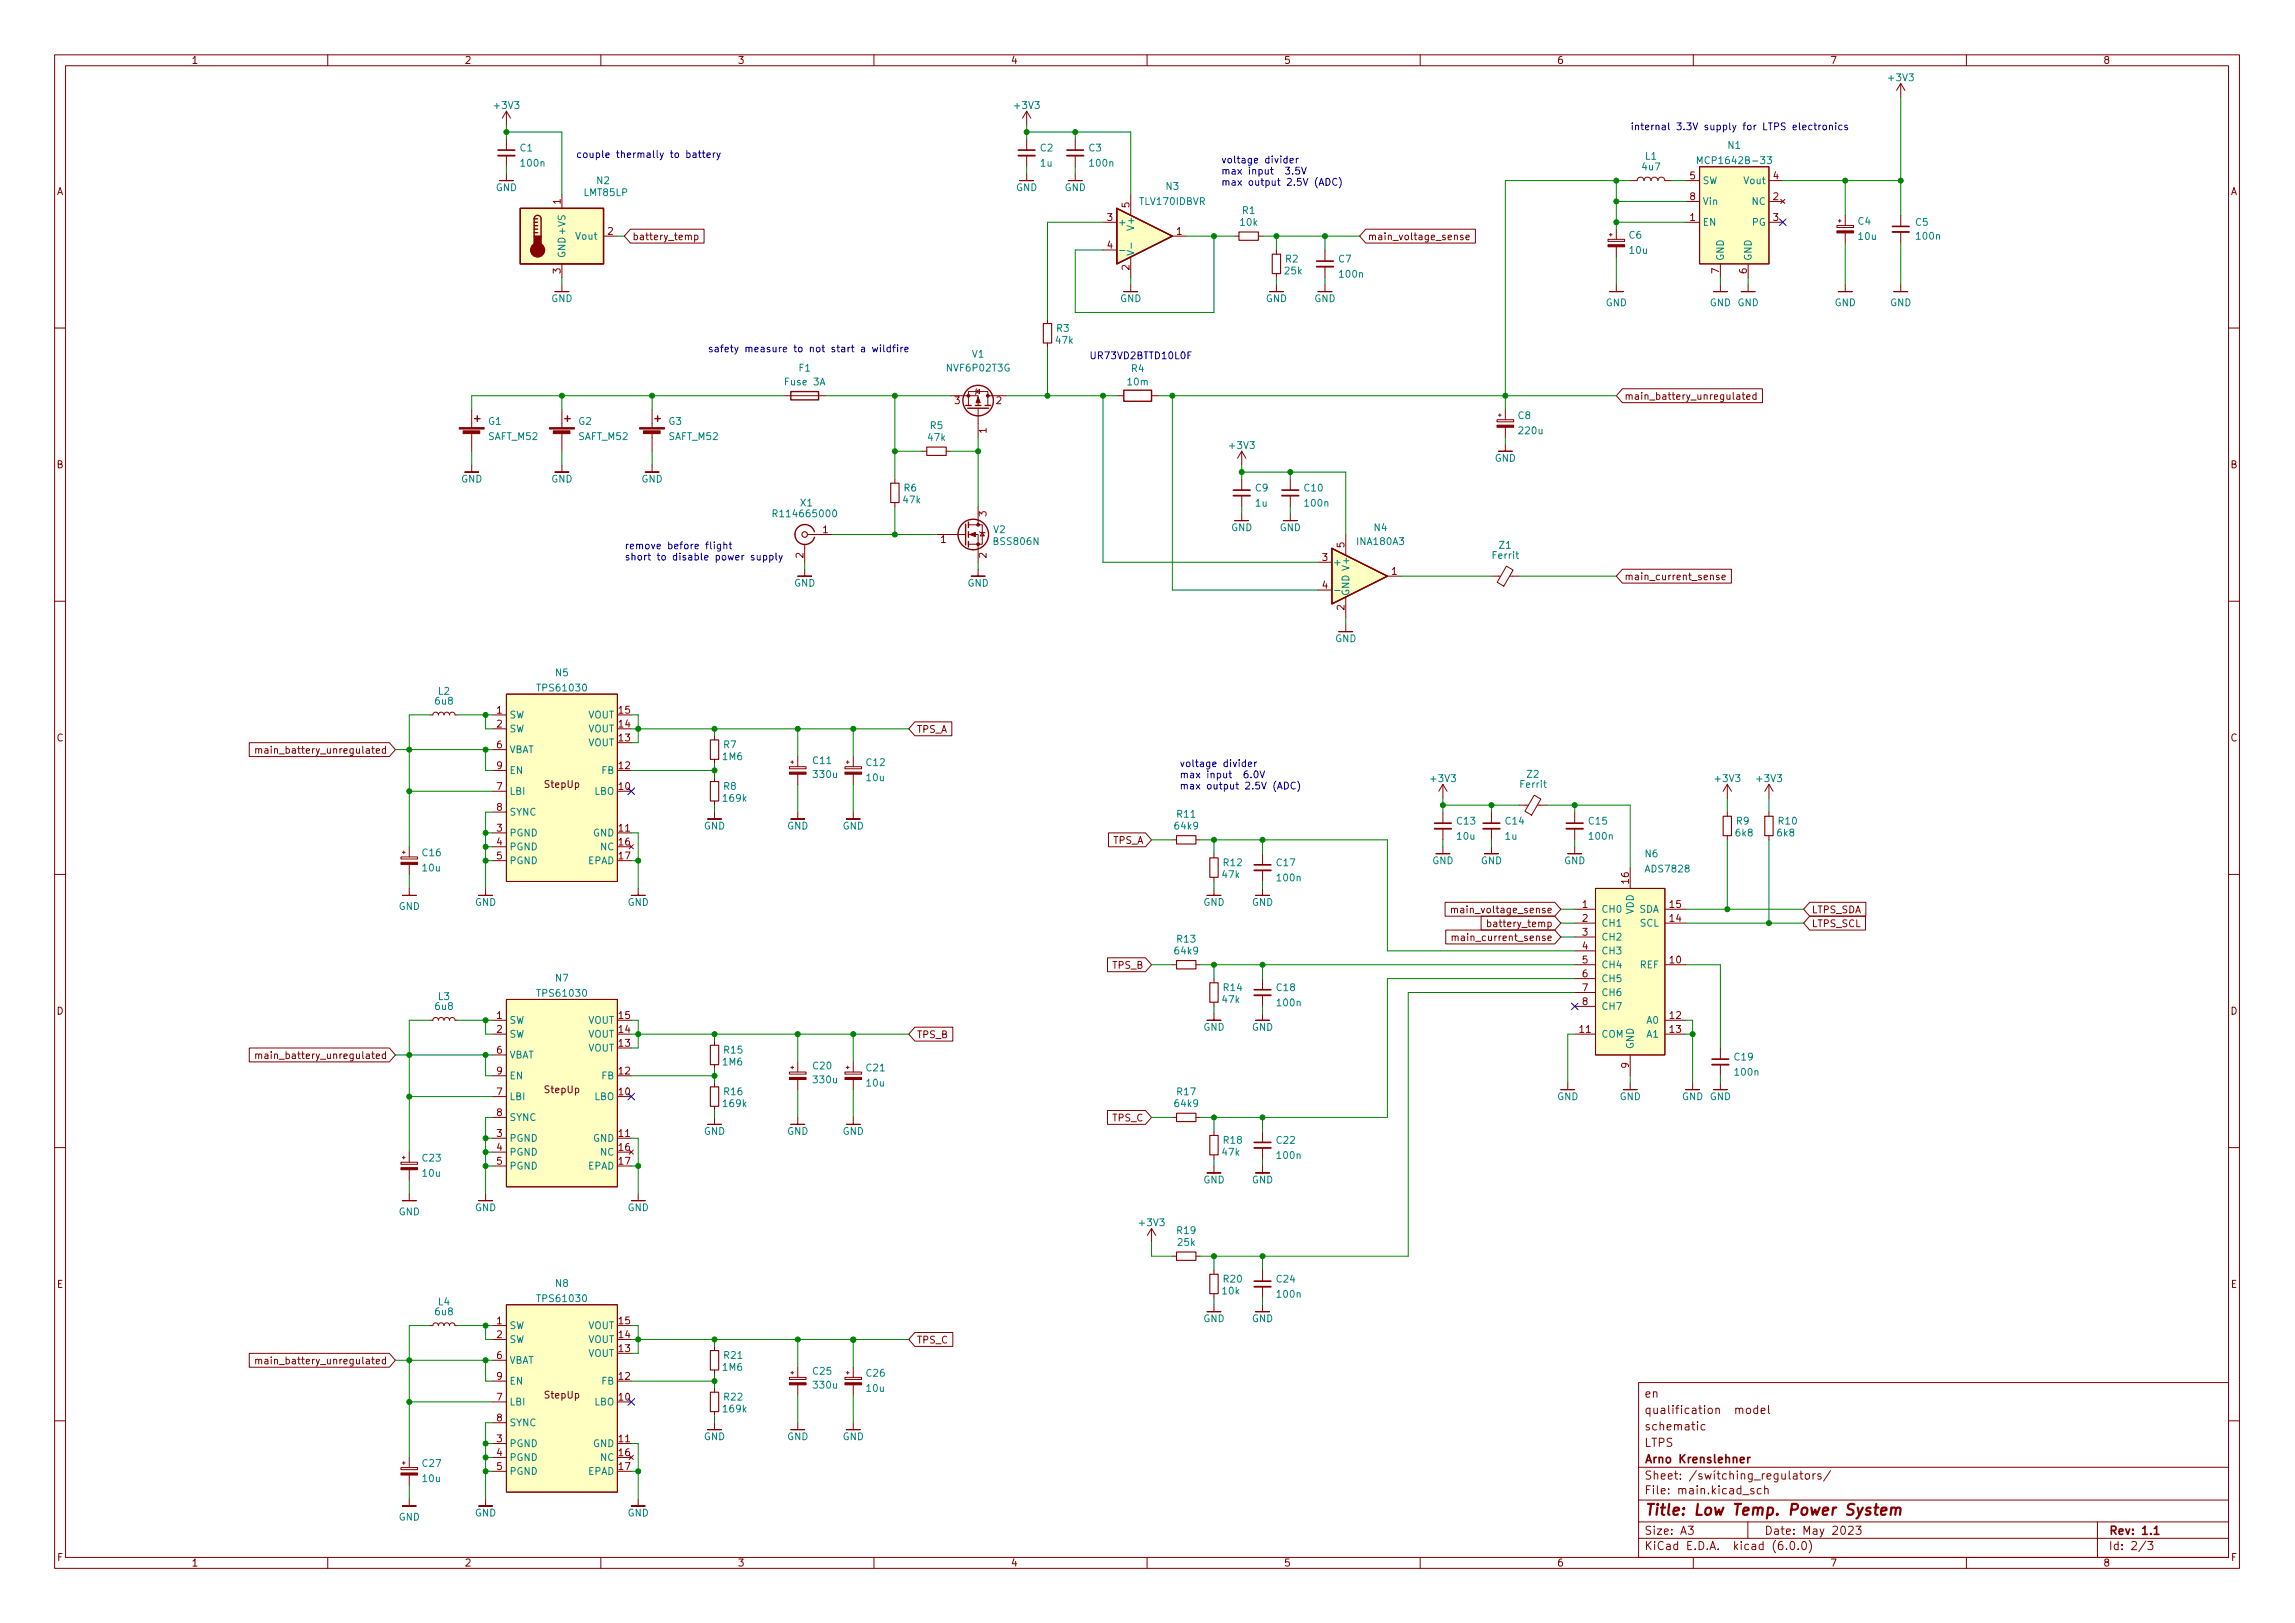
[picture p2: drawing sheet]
<svg xmlns="http://www.w3.org/2000/svg" width="420mm" height="297mm" viewBox="0 0 420 297" stroke-linecap="round" stroke-linejoin="round" font-family="sans-serif">
<defs><g id="words">
<text font-size="2.8" fill="#840000" x="301" y="277.3">Title: Low Temp. Power System</text>
<g font-size="2.1" fill="#840000">
<text x="301" y="255.8">en</text>
<text x="301" y="261.8">schematic</text>
<text x="301" y="258.8">qualification model</text>
<text x="301" y="267.8">Arno Krenslehner</text>
<text x="301" y="264.8">LTPS</text>
<text x="301" y="273.5">File: main.kicad_sch</text>
<text x="301" y="280.9">Size: A3</text>
<text x="323" y="280.9">Date: May 2023</text>
<text x="386" y="280.9">Rev: 1.1</text>
<text x="301" y="283.7">KiCad E.D.A. kicad (6.0.0)</text>
<text x="386" y="283.7">Id: 2/3</text>
</g>
<g font-size="1.8" fill="#840000">
<text x="35" y="11.7">1</text>
<text x="85" y="11.7">2</text>
<text x="135" y="11.7">3</text>
<text x="185" y="11.7">4</text>
<text x="235" y="11.7">5</text>
<text x="285" y="11.7">6</text>
<text x="335" y="11.7">7</text>
<text x="385" y="11.7">8</text>
<text x="10.3" y="35.7">A</text>
<text x="309.4" y="32.8">5</text>
<text x="324.6" y="32.8">4</text>
<text x="408.3" y="35.7">A</text>
<text x="102.6" y="37.4" transform="rotate(-90 102.6 37.4)">1</text>
<text x="202.7" y="40.4">3</text>
<text x="206.8" y="38" transform="rotate(-90 206.8 38)">5</text>
<text x="309.4" y="40.4">1</text>
<text x="309.4" y="36.6">8</text>
<text x="324.6" y="36.6">2</text>
<text x="324.6" y="40.4">3</text>
<text x="111.3" y="43">2</text>
<text x="115.7" y="43.9">battery_temp</text>
<text x="202.7" y="45.5">4</text>
<text x="215.4" y="43">1</text>
<text x="250.3" y="43.9">main_voltage_sense</text>
<text x="102.6" y="50.1" transform="rotate(-90 102.6 50.1)">3</text>
<text x="206.8" y="49.4" transform="rotate(-90 206.8 49.4)">2</text>
<text x="314.7" y="50.1" transform="rotate(-90 314.7 50.1)">7</text>
<text x="319.8" y="50.1" transform="rotate(-90 319.8 50.1)">6</text>
<text x="174.8" y="74">3</text>
<text x="182.4" y="74">2</text>
<text x="297.3" y="73.2">main_battery_unregulated</text>
<text x="180.6" y="79.3" transform="rotate(-90 180.6 79.3)">1</text>
<text x="10.3" y="85.7">B</text>
<text x="408.3" y="85.7">B</text>
<text x="180.6" y="94.5" transform="rotate(-90 180.6 94.5)">3</text>
<text x="150.6" y="97.6">1</text>
<text x="172.2" y="99.4">1</text>
<text x="246.1" y="100.2" transform="rotate(-90 246.1 100.2)">5</text>
<text x="147.1" y="102.1" transform="rotate(-90 147.1 102.1)">2</text>
<text x="180.6" y="102.1" transform="rotate(-90 180.6 102.1)">2</text>
<text x="242.1" y="102.7">3</text>
<text x="242.1" y="107.7">4</text>
<text x="254.8" y="105.2">1</text>
<text x="297.3" y="106.2">main_current_sense</text>
<text x="246.1" y="111.7" transform="rotate(-90 246.1 111.7)">2</text>
<text x="90.9" y="130.6">1</text>
<text x="113.3" y="130.6">15</text>
<text x="10.3" y="135.7">C</text>
<text x="48.8" y="137.9">main_battery_unregulated</text>
<text x="90.9" y="133.1">2</text>
<text x="90.9" y="136.9">6</text>
<text x="113.3" y="135.7">13</text>
<text x="113.3" y="133.1">14</text>
<text x="167.8" y="134.1">TPS_A</text>
<text x="408.3" y="135.7">C</text>
<text x="90.9" y="140.8">9</text>
<text x="113.3" y="140.8">12</text>
<text x="90.9" y="144.6">7</text>
<text x="90.9" y="148.4">8</text>
<text x="99.8" y="144.2">StepUp</text>
<text x="113.3" y="144.6">10</text>
<text x="90.9" y="152.2">3</text>
<text x="90.9" y="154.7">4</text>
<text x="113.3" y="152.2">11</text>
<text x="113.3" y="154.7">16</text>
<text x="203.7" y="154.4">TPS_A</text>
<text x="90.9" y="157.3">5</text>
<text x="113.3" y="157.3">17</text>
<text x="298.2" y="161.7" transform="rotate(-90 298.2 161.7)">16</text>
<text x="267" y="167.1">main_voltage_sense</text>
<text x="289.7" y="166.2">1</text>
<text x="305.7" y="166.2">15</text>
<text x="331.6" y="167.1">LTPS_SDA</text>
<text x="267.1" y="172.2">main_current_sense</text>
<text x="273.2" y="169.7">battery_temp</text>
<text x="289.7" y="168.7">2</text>
<text x="289.7" y="171.2">3</text>
<text x="289.7" y="173.8">4</text>
<text x="305.7" y="168.7">14</text>
<text x="331.6" y="169.7">LTPS_SCL</text>
<text x="203.7" y="177.3">TPS_B</text>
<text x="289.7" y="176.3">5</text>
<text x="289.7" y="178.9">6</text>
<text x="305.7" y="176.3">10</text>
<text x="10.3" y="185.7">D</text>
<text x="289.7" y="181.4">7</text>
<text x="289.7" y="183.9">8</text>
<text x="408.3" y="185.7">D</text>
<text x="90.9" y="186.5">1</text>
<text x="90.9" y="189">2</text>
<text x="113.3" y="191.6">13</text>
<text x="113.3" y="189">14</text>
<text x="113.3" y="186.5">15</text>
<text x="167.8" y="190">TPS_B</text>
<text x="289.2" y="189">11</text>
<text x="305.7" y="186.5">12</text>
<text x="305.7" y="189">13</text>
<text x="48.8" y="193.8">main_battery_unregulated</text>
<text x="90.9" y="192.8">6</text>
<text x="90.9" y="196.6">9</text>
<text x="113.3" y="196.6">12</text>
<text x="298.2" y="195.5" transform="rotate(-90 298.2 195.5)">9</text>
<text x="90.9" y="200.4">7</text>
<text x="99.8" y="200.1">StepUp</text>
<text x="113.3" y="200.4">10</text>
<text x="90.9" y="208.1">3</text>
<text x="90.9" y="204.3">8</text>
<text x="113.3" y="208.1">11</text>
<text x="203.7" y="205.2">TPS_C</text>
<text x="90.9" y="210.6">4</text>
<text x="90.9" y="213.1">5</text>
<text x="113.3" y="210.6">16</text>
<text x="113.3" y="213.1">17</text>
<text x="10.4" y="235.7">E</text>
<text x="408.4" y="235.7">E</text>
<text x="90.9" y="242.4">1</text>
<text x="90.9" y="244.9">2</text>
<text x="113.3" y="244.9">14</text>
<text x="113.3" y="242.4">15</text>
<text x="167.8" y="245.9">TPS_C</text>
<text x="48.8" y="249.7">main_battery_unregulated</text>
<text x="90.9" y="248.7">6</text>
<text x="113.3" y="247.4">13</text>
<text x="90.9" y="256.3">7</text>
<text x="90.9" y="252.5">9</text>
<text x="99.8" y="255.9">StepUp</text>
<text x="113.3" y="256.3">10</text>
<text x="113.3" y="252.5">12</text>
<text x="90.9" y="263.9">3</text>
<text x="90.9" y="260.1">8</text>
<text x="113.3" y="263.9">11</text>
<text x="90.9" y="266.5">4</text>
<text x="90.9" y="269">5</text>
<text x="113.3" y="266.5">16</text>
<text x="113.3" y="269">17</text>
<text x="10.4" y="285.7">F</text>
<text x="35" y="286.7">1</text>
<text x="85" y="286.7">2</text>
<text x="135" y="286.7">3</text>
<text x="185" y="286.7">4</text>
<text x="235" y="286.7">5</text>
<text x="285" y="286.7">6</text>
<text x="335" y="286.7">7</text>
<text x="385" y="286.7">8</text>
<text x="408.4" y="285.7">F</text>
</g>
<g font-size="1.8" fill="#008484">
<text x="345.9" y="14.8">+3V3</text>
<text x="90.6" y="19.9">+3V3</text>
<text x="185.9" y="19.9">+3V3</text>
<text x="95.2" y="27.7">C1</text>
<text x="190.5" y="27.7">C2</text>
<text x="199.4" y="27.7">C3</text>
<text x="301.2" y="29.2">L1</text>
<text x="316.4" y="27.2">N1</text>
<text x="90.7" y="35">GND</text>
<text x="95.5" y="30.5">100n</text>
<text x="107" y="35.9">LMT85LP</text>
<text x="109.3" y="33.7">N2</text>
<text x="186" y="35">GND</text>
<text x="190.5" y="30.5">1u</text>
<text x="194.9" y="35">GND</text>
<text x="199.6" y="30.5">100n</text>
<text x="213.5" y="34.7">N3</text>
<text x="300.7" y="31.2">4u7</text>
<text x="311.7" y="30">MCP1642B-33</text>
<text x="311.7" y="33.7">SW</text>
<text x="319.4" y="33.7">Vout</text>
<text x="204.6" y="41.3">+</text>
<text x="207.6" y="41.7" transform="rotate(-90 207.6 41.7)">V+</text>
<text x="208.7" y="37.5">TLV170IDBVR</text>
<text x="227.1" y="41.3">10k</text>
<text x="227.5" y="39.1">R1</text>
<text x="311.7" y="41.3">EN</text>
<text x="311.7" y="37.5">Vin</text>
<text x="320.8" y="37.5">NC</text>
<text x="320.8" y="41.3">PG</text>
<text x="340.2" y="41.1">C4</text>
<text x="350.7" y="41.3">C5</text>
<text x="103.5" y="47.3" transform="rotate(-90 103.5 47.3)">GND +VS</text>
<text x="105.5" y="43.9">Vout</text>
<text x="298.3" y="43.7">C6</text>
<text x="298.4" y="46.4">10u</text>
<text x="315.6" y="47.8" transform="rotate(-90 315.6 47.8)">GND</text>
<text x="320.7" y="47.8" transform="rotate(-90 320.7 47.8)">GND</text>
<text x="340.3" y="43.9">10u</text>
<text x="351" y="43.9">100n</text>
<text x="235.3" y="50.2">25k</text>
<text x="235.4" y="48">R2</text>
<text x="245.1" y="48">C7</text>
<text x="245.3" y="50.8">100n</text>
<text x="100.9" y="55.3">GND</text>
<text x="205" y="55.3">GND</text>
<text x="231.7" y="55.3">GND</text>
<text x="240.6" y="55.3">GND</text>
<text x="293.9" y="56">GND</text>
<text x="313" y="56">GND GND</text>
<text x="335.9" y="56">GND</text>
<text x="346" y="56">GND</text>
<text x="178" y="65.4">V1</text>
<text x="193.4" y="62.9">47k</text>
<text x="193.5" y="60.7">R3</text>
<text x="143.9" y="70.5">Fuse 3A</text>
<text x="146.3" y="68">F1</text>
<text x="173.5" y="68">NVF6P02T3G</text>
<text x="206.5" y="70.5">10m</text>
<text x="207.1" y="68.1">R4</text>
<text x="89.4" y="77.7">G1</text>
<text x="105.9" y="77.7">G2</text>
<text x="122.4" y="77.7">G3</text>
<text x="277.9" y="76.7">C8</text>
<text x="89.4" y="80.5">SAFT_M52</text>
<text x="105.9" y="80.5">SAFT_M52</text>
<text x="122.5" y="80.5">SAFT_M52</text>
<text x="170" y="80.7">47k</text>
<text x="170.3" y="78.5">R5</text>
<text x="225.2" y="82.2">+3V3</text>
<text x="278.2" y="79.5">220u</text>
<text x="84.4" y="88.3">GND</text>
<text x="100.9" y="88.3">GND</text>
<text x="117.4" y="88.3">GND</text>
<text x="165.5" y="89.9">R6</text>
<text x="229.8" y="89.9">C9</text>
<text x="238.8" y="89.9">C10</text>
<text x="273.6" y="84.5">GND</text>
<text x="142.3" y="94.7">R114665000</text>
<text x="146.6" y="92.7">X1</text>
<text x="165.4" y="92.1">47k</text>
<text x="229.9" y="92.7">1u</text>
<text x="239" y="92.7">100n</text>
<text x="181.9" y="97.6">V2</text>
<text x="182.1" y="99.7">BSS806N</text>
<text x="225.4" y="97.2">GND</text>
<text x="234.3" y="97.2">GND</text>
<text x="248.6" y="99.7">INA180A3</text>
<text x="251.6" y="97.2">N4</text>
<text x="274.5" y="100.4">Z1</text>
<text x="145.4" y="107.4">GND</text>
<text x="177.1" y="107.4">GND</text>
<text x="244" y="103.5">+</text>
<text x="273.3" y="102.3">Ferrit</text>
<text x="247" y="109.1" transform="rotate(-90 247 109.1)">GND V+</text>
<text x="244.4" y="117.5">GND</text>
<text x="101.7" y="123.8">N5</text>
<text x="79.8" y="128.9">6u8</text>
<text x="80.2" y="127.1">L2</text>
<text x="93.2" y="131.5">SW</text>
<text x="98.7" y="126.5">TPS61030</text>
<text x="107.6" y="131.5">VOUT</text>
<text x="93.2" y="134">SW</text>
<text x="93.2" y="137.8">VBAT</text>
<text x="107.6" y="136.6">VOUT</text>
<text x="107.6" y="134">VOUT</text>
<text x="132.5" y="136.9">R7</text>
<text x="93.2" y="141.6">EN</text>
<text x="110.2" y="141.6">FB</text>
<text x="132.4" y="139.1">1M6</text>
<text x="148.9" y="139.8">C11</text>
<text x="149" y="142.4">330u</text>
<text x="158.7" y="140.2">C12</text>
<text x="158.7" y="143">10u</text>
<text x="262.1" y="143.1">+3V3</text>
<text x="279.6" y="142.3">Z2</text>
<text x="314.1" y="143.1">+3V3</text>
<text x="321.8" y="143.1">+3V3</text>
<text x="93.2" y="145.5">LBI</text>
<text x="93.2" y="149.3">SYNC</text>
<text x="108.8" y="145.5">LBO</text>
<text x="132.5" y="144.5">R8</text>
<text x="132.5" y="146.7">169k</text>
<text x="215.5" y="149.6">R11</text>
<text x="278.4" y="144.2">Ferrit</text>
<text x="93.2" y="153.1">PGND</text>
<text x="93.2" y="155.6">PGND</text>
<text x="108.6" y="153.1">GND</text>
<text x="110" y="155.6">NC</text>
<text x="128.8" y="151.8">GND</text>
<text x="144.1" y="151.8">GND</text>
<text x="154.2" y="151.8">GND</text>
<text x="215.2" y="151.8">64k9</text>
<text x="266.8" y="150.9">C13</text>
<text x="266.8" y="153.7">10u</text>
<text x="275.6" y="153.7">1u</text>
<text x="275.7" y="150.9">C14</text>
<text x="290.9" y="150.9">C15</text>
<text x="291.1" y="153.7">100n</text>
<text x="317.8" y="153.1">6k8</text>
<text x="317.9" y="150.9">R9</text>
<text x="325.4" y="153.1">6k8</text>
<text x="325.7" y="150.9">R10</text>
<text x="77.4" y="156.7">C16</text>
<text x="77.4" y="159.5">10u</text>
<text x="93.2" y="158.2">PGND</text>
<text x="107.6" y="158.2">EPAD</text>
<text x="223.8" y="160.7">47k</text>
<text x="224.1" y="158.5">R12</text>
<text x="233.8" y="158.5">C17</text>
<text x="233.9" y="161.3">100n</text>
<text x="262.2" y="158.2">GND</text>
<text x="271.1" y="158.2">GND</text>
<text x="286.3" y="158.2">GND</text>
<text x="301.2" y="156.9">N6</text>
<text x="301.4" y="159.7">ADS7828</text>
<text x="73" y="166.5">GND</text>
<text x="86.9" y="165.8">GND</text>
<text x="114.9" y="165.8">GND</text>
<text x="220.3" y="165.8">GND</text>
<text x="229.2" y="165.8">GND</text>
<text x="293.1" y="167">CH0</text>
<text x="299.1" y="167.3" transform="rotate(-90 299.1 167.3)">VDD</text>
<text x="300.1" y="167">SDA</text>
<text x="215.5" y="172.5">R13</text>
<text x="293.1" y="169.6">CH1</text>
<text x="293.1" y="172.1">CH2</text>
<text x="300.2" y="169.6">SCL</text>
<text x="101.7" y="179.6">N7</text>
<text x="215.2" y="174.7">64k9</text>
<text x="293.1" y="174.7">CH3</text>
<text x="293.1" y="177.2">CH4</text>
<text x="293.1" y="179.7">CH5</text>
<text x="300.2" y="177.2">REF</text>
<text x="79.8" y="184.8">6u8</text>
<text x="80.2" y="183">L3</text>
<text x="98.7" y="182.4">TPS61030</text>
<text x="223.8" y="183.6">47k</text>
<text x="224.1" y="181.4">R14</text>
<text x="233.8" y="181.4">C18</text>
<text x="233.9" y="184.2">100n</text>
<text x="293.1" y="182.3">CH6</text>
<text x="293.1" y="184.8">CH7</text>
<text x="93.2" y="187.4">SW</text>
<text x="93.2" y="189.9">SW</text>
<text x="107.6" y="189.9">VOUT</text>
<text x="107.6" y="187.4">VOUT</text>
<text x="220.3" y="188.6">GND</text>
<text x="229.2" y="188.6">GND</text>
<text x="293.1" y="189.9">COM</text>
<text x="301.5" y="187.4">A0</text>
<text x="301.5" y="189.9">A1</text>
<text x="93.2" y="193.7">VBAT</text>
<text x="93.2" y="197.5">EN</text>
<text x="107.6" y="192.4">VOUT</text>
<text x="110.2" y="197.5">FB</text>
<text x="132.4" y="195">1M6</text>
<text x="132.6" y="192.8">R15</text>
<text x="148.9" y="195.7">C20</text>
<text x="158.7" y="196.1">C21</text>
<text x="299.1" y="192.1" transform="rotate(-90 299.1 192.1)">GND</text>
<text x="317.6" y="194.1">C19</text>
<text x="317.7" y="196.9">100n</text>
<text x="93.2" y="201.3">LBI</text>
<text x="108.8" y="201.3">LBO</text>
<text x="132.5" y="202.6">169k</text>
<text x="132.6" y="200.4">R16</text>
<text x="149" y="198.2">330u</text>
<text x="158.7" y="198.8">10u</text>
<text x="215.2" y="202.6">64k9</text>
<text x="215.5" y="200.4">R17</text>
<text x="285.1" y="201.3">GND</text>
<text x="296.5" y="201.3">GND</text>
<text x="307.9" y="201.3">GND GND</text>
<text x="93.2" y="209">PGND</text>
<text x="93.2" y="205.1">SYNC</text>
<text x="108.6" y="209">GND</text>
<text x="128.8" y="207.7">GND</text>
<text x="144.1" y="207.7">GND</text>
<text x="154.2" y="207.7">GND</text>
<text x="224.1" y="209.3">R18</text>
<text x="233.8" y="209.3">C22</text>
<text x="77.4" y="212.6">C23</text>
<text x="77.4" y="215.4">10u</text>
<text x="93.2" y="211.5">PGND</text>
<text x="93.2" y="214">PGND</text>
<text x="107.6" y="214">EPAD</text>
<text x="110" y="211.5">NC</text>
<text x="223.8" y="211.5">47k</text>
<text x="233.9" y="212.1">100n</text>
<text x="86.9" y="221.7">GND</text>
<text x="114.9" y="221.7">GND</text>
<text x="220.3" y="216.6">GND</text>
<text x="229.2" y="216.6">GND</text>
<text x="73" y="222.4">GND</text>
<text x="208.7" y="224.4">+3V3</text>
<text x="215.5" y="225.8">R19</text>
<text x="215.7" y="228">25k</text>
<text x="80.2" y="238.9">L4</text>
<text x="98.7" y="238.3">TPS61030</text>
<text x="101.7" y="235.5">N8</text>
<text x="223.8" y="236.9">10k</text>
<text x="224.1" y="234.7">R20</text>
<text x="233.8" y="234.7">C24</text>
<text x="233.9" y="237.5">100n</text>
<text x="79.8" y="240.7">6u8</text>
<text x="93.2" y="243.2">SW</text>
<text x="93.2" y="245.8">SW</text>
<text x="107.6" y="245.8">VOUT</text>
<text x="107.6" y="243.2">VOUT</text>
<text x="220.3" y="242">GND</text>
<text x="229.2" y="242">GND</text>
<text x="93.2" y="249.6">VBAT</text>
<text x="107.6" y="248.3">VOUT</text>
<text x="132.4" y="250.9">1M6</text>
<text x="132.6" y="248.7">R21</text>
<text x="148.9" y="251.6">C25</text>
<text x="158.7" y="251.9">C26</text>
<text x="93.2" y="257.2">LBI</text>
<text x="93.2" y="253.4">EN</text>
<text x="108.8" y="257.2">LBO</text>
<text x="110.2" y="253.4">FB</text>
<text x="132.6" y="256.3">R22</text>
<text x="149" y="254.1">330u</text>
<text x="158.7" y="254.7">10u</text>
<text x="93.2" y="261">SYNC</text>
<text x="128.8" y="263.6">GND</text>
<text x="132.5" y="258.5">169k</text>
<text x="144.1" y="263.6">GND</text>
<text x="154.2" y="263.6">GND</text>
<text x="77.4" y="268.5">C27</text>
<text x="93.2" y="264.8">PGND</text>
<text x="93.2" y="267.4">PGND</text>
<text x="93.2" y="269.9">PGND</text>
<text x="107.6" y="269.9">EPAD</text>
<text x="108.6" y="264.8">GND</text>
<text x="110" y="267.4">NC</text>
<text x="77.4" y="271.2">10u</text>
<text x="73" y="278.3">GND</text>
<text x="86.9" y="277.5">GND</text>
<text x="114.9" y="277.5">GND</text>
</g>
<g font-size="1.8" fill="#0000c2">
<text x="298.4" y="23.8">internal 3.3V supply for LTPS electronics</text>
<text x="105.4" y="28.9">couple thermally to battery</text>
<text x="223.5" y="29.9">voltage divider</text>
<text x="223.5" y="31.9">max input 3.5V</text>
<text x="223.5" y="34">max output 2.5V (ADC)</text>
<text x="129.5" y="64.5">safety measure to not start a wildfire</text>
<text x="199.4" y="65.7">UR73VD2BTTD10L0F</text>
<text x="114.3" y="100.5">remove before flight</text>
<text x="114.3" y="102.6">short to disable power supply</text>
<text x="215.9" y="140.4">voltage divider</text>
<text x="215.9" y="142.4">max input 6.0V</text>
<text x="215.9" y="144.5">max output 2.5V (ADC)</text>
</g>
</g></defs>
<g fill="none" stroke="#840000" stroke-width=".18">
<path d="M10 10h400v277h-400zM12 12h396v273h-396zM60 10v2M110 10v2M160 10v2M210 10v2M260 10v2M310 10v2M348 15.3l-.8 1.2M348 15.3v2.5M348 15.3l.7 1.2M360 10v2"/>
<path d="M92.7 31.8v1.3h-1.3h2.6h-1.3M92.7 20.4v2.5M92.7 25.4v2.1M92.7 28.5v2M92.7 20.4l-.8 1.2M92.7 20.4l.8 1.2M102.9 35.6v2.5M188 31.8v1.3h-1.3h2.5h-1.2M188 20.4l-.8 1.2M188 20.4v2.5M188 25.4v2.1M188 28.5v2"/>
<path d="M188 20.4l.7 1.2M196.8 31.8v1.3h-1.2h2.5h-1.3M196.8 25.4v2.1M196.8 28.5v2M207 35.6v3.8M298.4 33.1h1.3a.63 .63 0 0 1 .7-.7 .63 .63 0 0 1 .6 .7 .63 .63 0 0 1 .6-.7 .63 .63 0 0 1 .7 .7 .63 .63 0 0 1 .6-.7 .63 .63 0 0 1 .6 .7 .63 .63 0 0 1 .7-.7 .63 .63 0 0 1 .6 .7h1.3M308.6 33.1h2.5M308.6 36.9h2.5M311.1 30.5h12.7v17.8h-12.7zM323.8 33.1h2.6M323.8 36.9h2.6M326 36.5l.8 .7"/>
<path d="M326.8 36.5l-.8 .7M337.8 39.4v1.9M348 39.4v2M102.9 52.1v1.3h-1.3h2.5h-1.2M102.9 48.3v2.5M110.5 43.2h2.5M115.4 41.9h13.5v2.6h-13.5l-1.1-1.3zM127.2 43.1l.3-.1 .3 .3-.1 .5h-.5M127.2 43v1.3M191.8 58.5v.7M201.9 40.7h2.6M201.9 45.8h2.6"/>
<path d="M207 52.1v1.3h-1.3h2.6h-1.3M207 47v3.8M214.6 43.2h2.6M226.1 43.2h.7M230.4 43.2h.7M233.7 52.1v1.3h1.2h-2.5h1.3M233.7 45.8v.7M233.7 50.1v.7M242.6 52.1v1.3h-1.3h2.5h-1.2M242.6 45.8v2M242.6 48.8v2M250 41.9h20.1v2.6h-20.1l-1.1-1.3z"/>
<path d="M267.8 43.1l-.3-.1-.1 .2v.2l.4 .1v.3h-.4M268.4 43.5l.6-.2-.1-.2-.3-.1-.2 .2v.6h.5M294.4 43.8h3v.4h-3zM294.6 43h.5M294.9 42.7v.5M295.9 52.1v1.3h1.3h-2.6h1.3M295.9 41.9v1.9M295.9 45.2v1.8M308.6 40.7h2.5M315 52.1v1.3h1.2h-2.5h1.3M315 48.3v2.5M320 52.1v1.3h1.3h-2.5h1.2"/>
<path d="M320 48.3v2.5M323.8 40.7h2.6M336.3 41.3h3v.3h-3zM336.5 40.4h.6M336.8 40.2v.5M337.8 52.1v1.3h1.3h-2.6h1.3M337.8 42.6v1.9M348 52.1v1.3h1.2h-2.5h1.3M348 42.5v2M10 60h2M86.4 75v3.3M86.4 79.3v3.3"/>
<path d="M102.9 75v3.3M102.9 79.3v3.3M119.4 75v3.3M119.4 79.3v3.3M143.5 72.4h7.6M174 72.4h5.1v1.8M177.3 74.2v-2.5h3.5v2.5M178.7 71.7l.6-.4v.7zM178.8 71.2l-.1 .1v.7l-.1 .2M179.1 74.7v5.3M180.8 72.4h3.3M191.8 62.8v.7"/>
<path d="M204.5 72.4h1.2M210.8 72.4h1.3M274.1 76.8h3v.4h-3zM274.3 76h.5M274.6 75.7v.5M275.6 75v1.8M275.6 78.2v1.8M297 71.2h25.7v2.5h-25.7l-1.1-1.3zM318 72.3h.5v.8M318.5 72.5l-.4 .1-.2 .2 .2 .3 .4-.1M318.9 72.2h.5M319.1 71.8v1.1l.3 .2"/>
<path d="M319.8 72.7l.6-.2-.1-.2-.3-.1-.2 .2 .1 .6h.4M321.5 72.3l-.4-.1-.2 .3 .1 .5h.5M321.5 71.8v1.3M408 60h2M86.4 85.1v1.3h1.2h-2.5h1.3M102.9 85.1v1.3h1.2h-2.5h1.3M119.4 85.1v1.3h1.2h-2.5h1.3M147.3 99.6v3.3M147.8 97.8h4.6M163.8 87.7v.7M163.8 92v.7M168.9 82.6h.8"/>
<path d="M171.4 97.8h5.4M173.2 82.6h.8M177.3 97.8h1.8v5.1M177.3 96h2.5v3.6h-2.5M179.1 92.7v3.3M179.3 97.3l.2 .1h.7l.1 .2M179.8 97.4l.4 .7h-.7zM227.3 94v1.3h-1.2h2.5h-1.3M227.3 82.6l-.7 1.3M227.3 82.6v2.5M227.3 87.7v2M227.3 90.7v2"/>
<path d="M227.3 82.6l.8 1.3M236.2 94v1.3h-1.3h2.6h-1.3M236.2 87.7v2M236.2 90.7v2M246.4 97.8v3.8M275.6 81.3v1.3h-1.3h2.6h-1.3M10 110h2M147.3 104.2v1.2h1.3h-2.6h1.3M179.1 104.2v1.2h-1.3h2.5h-1.2M241.3 102.9h2.5M241.3 108h2.5M246.4 114.3v1.3h-1.3h2.5h-1.2"/>
<path d="M246.4 109.3v3.8M254 105.4h2.5M273 105.4h1.7M275.8 103.6l1.2 .7-1.7 3-1.2-.7zM276.4 105.4h1.7M297 104.2h20v2.5h-20l-1.1-1.3zM314.7 105.3h-.3l-.2 .1 .1 .2 .4 .1v.4h-.5M315.3 105.7l.6-.1-.1-.3h-.4l-.1 .1v.7h.5M408 110h2M45.6 135.9h25.7l1.1 1.3-1.1 1.3h-25.7zM46.8 137.1l.2-.1 .3 .1 .1 .8M46.8 137v.9"/>
<path d="M47.4 137.2l.1-.2 .3 .1 .1 .8M70.6 137.1l-.4-.1-.2 .3 .1 .5h.5M70.6 136.6v1.3M78.7 130.8h.5l.2-.3 .4-.2 .3 .2 .2 .3 .1-.3 .3-.2 .4 .2 .2 .3 .2-.4h.4l.3 .1 .1 .3 .1-.3 .4-.2 .4 .2 .1 .3h.5M90.2 130.8h2.5M90.2 133.4h2.5M90.2 137.2h2.5M92.7 127h20.3v34.3h-20.3zM130.8 134.7v.7M130.8 139v.7M144.8 139.5h.5M145 139.2v.5"/>
<path d="M146 138.5v1.8M154.9 139.5h.5M155.2 139.2v.5M156.2 138.5v1.8M167.5 132.1h6.8v2.6h-6.8l-1.1-1.3zM73.4 156.8h3.1v.4h-3.1zM73.7 156h.5M73.9 155.7v.5M74.9 155v1.8M74.9 158.2v1.9M90.2 152.4h2.5M90.2 155h2.5"/>
<path d="M90.2 157.5h2.5M90.2 144.8h2.5M90.2 148.6h2.5M90.2 141h2.5M113 152.4h2.6M115.2 154.6l.8 .8M116 154.6l-.8 .8M130.8 148.6v1.3h1.3h-2.6h1.3M130.8 142.3v.7M130.8 146.6v.8M144.5 140.3h3.1v.4h-3.1zM146 148.6v1.3h-1.2h2.5h-1.3"/>
<path d="M146 141.7v1.8M154.7 140.3h3v.4h-3zM156.2 148.6v1.3h-1.3h2.6h-1.3M156.2 141.7v1.8M202.9 152.4h6.8l1.1 1.3-1.1 1.3h-6.8zM214.6 153.7h.8M218.9 153.7h.8M222.2 156.2v.8M231.1 156.2v2.1M231.1 159.3v2M264.2 155v1.2h-1.3h2.5h-1.2M264.2 143.5l-.8 1.3"/>
<path d="M264.2 143.5v2.6M264.2 148.6v2.1M264.2 151.7v2M264.2 143.5l.7 1.3M273 155v1.2h-1.2h2.5h-1.3M273 148.6v2.1M273 151.7v2M278.1 147.4h1.7M280.9 145.5l1.2 .7-1.7 3-1.2-.7zM281.5 147.4h1.7M288.3 155v1.2h-1.3h2.6h-1.3M288.3 148.6v2.1"/>
<path d="M288.3 151.7v2M298.4 158.8v3.8M316.2 143.5l-.7 1.3M316.2 143.5v2.6M316.2 148.6v.8M316.2 152.9v.8M316.2 143.5l.8 1.3M323.8 143.5l-.7 1.3M323.8 143.5v2.6M323.8 148.6v.8M323.8 152.9v.8M323.8 143.5l.8 1.3"/>
<path d="M10 160h2M74.9 162.6v1.3h1.3h-2.5h1.2M88.9 162.6v1.3h-1.3h2.6h-1.3M116.8 162.6v1.3h1.3h-2.5h1.2M202.8 175.3h6.9l1.1 1.3-1.1 1.2h-6.9zM214.6 176.6h.8M218.9 176.6h.8M222.2 162.6v1.3h1.3h-2.5h1.2M222.2 160.6v.7M222.2 179.1v.8M231.1 162.6v1.3h-1.2h2.5h-1.3M231.1 179.1v2"/>
<path d="M264.6 165.1h20l1.1 1.3-1.1 1.3h-20zM264.7 170.2h19.9l1.1 1.3-1.1 1.3h-19.9zM265.7 166.3l.2-.1 .3 .1 .1 .8M265.7 166.2v.9M265.9 171.4l.1-.1 .3 .1 .1 .8M265.9 171.3v.9M266.3 166.4l.2-.2 .3 .1v.8M266.4 171.5l.2-.2 .3 .1v.8M271.2 167.7h13.4l1.1 1.2-1.1 1.3h-13.4zM272.3 168.8h.4l.2 .2-.1 .6h-.5M272.3 168.3v1.3M283.4 166.6l.6-.1-.1-.2-.3-.1-.2 .2 .1 .6h.4"/>
<path d="M283.4 171.7l.6-.1-.1-.2-.3-.1-.2 .2 .1 .6h.4M288.3 176.6h3.8M288.3 166.4h3.8M288.3 168.9h3.8M288.3 171.5h3.8M288.3 174h3.8M288.3 179.1h3.8M292.1 162.6h12.7v30.5h-12.7zM304.8 176.6h3.8M304.8 166.4h3.8M304.8 168.9h3.8M331.3 165.1h10.3v2.6h-10.3l-1.1-1.3z"/>
<path d="M331.3 167.7h10.2v2.5h-10.2l-1.1-1.3zM408 160h2M45.6 191.8h25.7l1.1 1.3-1.1 1.2h-25.7zM46.8 193l.2-.1 .3 .1 .1 .7M46.8 192.9v.8M47.4 193.1l.1-.2 .3 .1 .1 .7M70.6 193l-.4-.1-.2 .2 .1 .6h.5M70.6 192.5v1.2M78.7 186.7h.5l.2-.3 .4-.2 .3 .2 .2 .3 .1-.3 .3-.2 .4 .1 .2 .4 .2-.4 .4-.1 .3 .2 .1 .3 .1-.3 .4-.2 .4 .2 .1 .3h.5M90.2 189.3h2.5M90.2 186.7h2.5M90.2 193.1h2.5"/>
<path d="M90.2 196.9h2.5M92.7 182.9h20.3v34.3h-20.3zM130.8 190.5v.8M130.8 194.9v.7M130.8 198.2v.7M144.5 196.2h3.1v.4h-3.1zM144.8 195.4h.5M145 195.1v.5M146 194.3v1.9M146 197.6v1.8M154.7 196.2h3v.4h-3zM154.9 195.4h.5"/>
<path d="M155.2 195.1v.5M156.2 194.3v1.9M156.2 197.6v1.8M167.5 188h6.9v2.5h-6.9l-1.1-1.2zM222.2 185.5v1.2h1.3h-2.5h1.2M222.2 183.4v.8M231.1 185.5v1.2h-1.2h2.5h-1.3M231.1 182.2v2M287 198.2v1.2h-1.3h2.6h-1.3M288.3 189.3h3.8M288.3 181.6h3.8M288.3 184.2h3.8"/>
<path d="M298.4 198.2v1.2h-1.2h2.5h-1.3M298.4 193.1v3.8M304.8 191.8h.1M304.8 189.3h3.8M304.8 186.7h3.8M309.9 198.2v1.2h-1.3h2.5h-1.2M315 198.2v1.2h-1.3h2.5h-1.2M315 191.8v2M315 194.9v2M10 210h2M73.4 212.7h3.1v.4h-3.1zM73.7 211.9h.5"/>
<path d="M73.9 211.6v.5M74.9 218.5v1.2h1.3h-2.5h1.2M74.9 210.9v1.8M74.9 214.1v1.8M88.9 218.5v1.2h-1.3h2.6h-1.3M90.2 204.5h2.5M90.2 208.3h2.5M90.2 210.9h2.5M90.2 213.4h2.5M90.2 200.7h2.5M113 208.3h2.6M115.2 210.5l.8 .7"/>
<path d="M116 210.5l-.8 .7M116.8 218.5v1.2h1.3h-2.5h1.2M130.8 204.5v1.3h1.3h-2.6h1.3M130.8 202.5v.7M146 204.5v1.3h-1.2h2.5h-1.3M156.2 204.5v1.3h-1.3h2.6h-1.3M202.8 203.2h6.9l1.1 1.3-1.1 1.3h-6.9zM214.6 204.5h.8M218.9 204.5h.8M222.2 213.4v1.3h1.3h-2.5h1.2M222.2 207v.8M222.2 211.4v.7"/>
<path d="M231.1 213.4v1.3h-1.2h2.5h-1.3M231.1 207v2.1M231.1 210.1v2M408 210h2M92.7 238.8h20.3v34.3h-20.3zM210.8 224.8l-.7 1.3M210.8 224.8v2.6M210.8 224.8l.8 1.3M214.6 229.9h.8M218.9 229.9h.8M222.2 238.8v1.3h1.3h-2.5h1.2M222.2 232.4v.8"/>
<path d="M222.2 236.8v.7M231.1 238.8v1.3h-1.2h2.5h-1.3M231.1 232.4v2.1M231.1 235.5v2M45.6 247.7h25.7l1.1 1.3-1.1 1.2h-25.7zM46.8 248.9l.2-.1h.3l.1 .8M46.8 248.8v.8M47.4 249l.1-.2h.3l.1 .8M70.6 248.8h-.4l-.2 .2 .1 .6h.5M70.6 248.4v1.2M78.7 242.6h.5l.2-.4 .4-.1 .3 .1 .2 .4 .1-.3 .3-.2 .4 .1 .2 .4 .2-.4 .4-.1 .3 .2 .1 .3 .1-.4 .4-.1 .4 .1 .1 .4h.5M90.2 242.6h2.5"/>
<path d="M90.2 245.1h2.5M90.2 249h2.5M90.2 256.6h2.5M90.2 252.8h2.5M130.8 246.4v.8M130.8 250.7v.8M130.8 254v.8M130.8 258.4v.7M144.5 252.1h3.1v.4h-3.1zM144.8 251.2h.5M145 251v.5M146 250.2v1.9"/>
<path d="M146 253.5v1.8M154.7 252.1h3v.4h-3zM154.9 251.2h.5M155.2 251v.5M156.2 250.2v1.9M156.2 253.5v1.8M167.5 243.9h6.9v2.5h-6.9l-1.1-1.3zM300 253h108v32h-108zM319.8 257.9l.2-.2 .4 .2 .1 .5-.2 .2-.3 .1-.2-.1zM321.8 257.8l-.4-.1-.3 .3v.4l.1 .2h.6M321.8 257.2v1.5M322.4 258.2l.7-.1v-.3l-.5-.1-.2 .2 .1 .7h.6"/>
<path d="M323.8 257.2v1.3l.2 .2M10 260h2M73.4 268.6h3.1v.4h-3.1zM73.7 267.8h.5M73.9 267.5v.5M74.9 274.4v1.2h1.3h-2.5h1.2M74.9 266.7v1.9M74.9 270v1.8M88.9 274.4v1.2h-1.3h2.6h-1.3M90.2 264.2h2.5M90.2 266.7h2.5M90.2 269.3h2.5"/>
<path d="M90.2 260.4h2.5M113 264.2h2.6M115.2 266.4l.8 .7M116 266.4l-.8 .7M116.8 274.4v1.2h1.3h-2.5h1.2M130.8 260.4v1.3h1.3h-2.6h1.3M146 260.4v1.3h-1.2h2.5h-1.3M156.2 260.4v1.3h-1.3h2.6h-1.3M300 278.5h108M300 274.5h108M300 268.5h108M302.2 269.3l-.6-.1-.2 .2v.4l.7 .3 .1 .3-.3 .3-.5-.1"/>
<path d="M302.9 269.9l.2-.2 .3 .1 .1 .9M302.9 269.2v1.5M304.1 270.2l.8-.1-.1-.3-.4-.1-.3 .2 .1 .7h.6M305.4 270.2l.7-.1v-.3l-.5-.1-.2 .2 .1 .7h.6M306.6 269.7h.5M306.8 269.2v1.3l.3 .2M307.6 270.6v.1M307.6 269.8v.1M309.1 279.3h.9l-.5 .6 .4 .1v.7l-.2 .1h-.4l-.2-.1M310.6 269.1l-1.3 2M311.6 269.8l-.4-.1-.2 .2 .1 .2 .5 .2v.3h-.6M312.1 269.7l.3 1 .3-.7 .3 .7 .3-1"/>
<path d="M312.1 260.8l-.4-.1-.3 .3v.4l.2 .2h.5M313.9 269.7v1M314 269.1l-.2 .3M314.4 269.7h.5M314.6 269.2v1.3l.3 .2M316.1 269.8l-.5-.1-.2 .3v.4l.1 .2h.6M316.7 269.9l.2-.2 .4 .1 .1 .9M316.7 269.2v1.5M318.1 269.2v.2M318.1 269.7v1M318.8 269.9l.2-.2 .4 .1v.9M318.8 269.7v1"/>
<path d="M320 278.5v3M320.8 269.7v1.2l-.3 .3-.4-.1M320.8 269.8l-.5-.1-.2 .3v.4l.1 .2h.6M321.1 272.5l-.4-.1-.2 .2 .1 .2 .5 .2v.3h-.6M321.1 270.9h1.2M322.4 272.5l-.4-.1-.3 .3v.4l.2 .2h.5M322.6 269.7v1M323.1 272.6l.2-.2 .3 .1 .1 .9M323.1 269.7l-.3 .1-.2 .2M323.1 271.9v1.5M323.5 270.2l.7-.1-.1-.3-.4-.1-.2 .2 .1 .7h.5M325.5 269.7v1.2l-.3 .3-.3-.1"/>
<path d="M325.5 269.8l-.4-.1-.3 .3v.4l.1 .2h.6M326.2 269.7l.1 .9 .3 .1 .2-.1M326.8 269.7v1M327.6 269.2v1.3l.2 .2M328.4 269.8h.5l.1 .9M329 270.1h-.5a.29 .29 0 0 0-.2 .3 .29 .29 0 0 0 .2 .3l.5-.1M329.5 269.7h.6M329.7 269.2v1.3l.4 .2M330.6 269.8l.4-.1 .3 .3v.4l-.3 .3-.4-.1-.1-.2v-.4zM331.9 269.7v1M332.4 269.7l-.3 .1-.2 .2M333.4 269.8l-.4-.1-.2 .2 .1 .2 .5 .2v.3h-.6"/>
<path d="M335.1 269.1l-1.3 2M338.4 279.5l.6-.2 .2 .2 .1 .2-.9 1.1h.9M339.8 279.3h.9l-.5 .6 .4 .1v.7l-.2 .1h-.4l-.2-.1M384 278.5v6.5M408 260h2M60 285v2M110 285v2M160 285v2M210 285v2M260 285v2M300 281.5h108M310 285v2"/>
<path d="M327.1 283.5v.1M327.9 282.2l.2-.1a.8 .8 0 0 1 .5 .8 .8 .8 0 0 1-.5 .7 1 1 0 0 1-.2-1.4zM329.2 283.5v.1M330.1 282.2l.1-.1a.8 .8 0 0 1 .5 .8 .8 .8 0 0 1-.5 .7 1 1 0 0 1-.1-1.4zM331.2 281.9a1.72 1.72 0 0 1 0 2.3M360 285v2M392.9 282l-1.3 2M393.2 282.1h.9l-.5 .6 .5 .1v.7l-.3 .1h-.4l-.2-.1"/>
</g>
<g fill="none" stroke="#840000" stroke-width=".3">
<path d="M91.2 27.5h3M186.4 27.5h3.1M195.3 27.5h3.1M241 47.8h3.1M346.5 41.4h3M225.8 89.7h3.1M234.7 89.7h3M229.6 158.3h3.1M262.6 150.7h3.1M271.5 150.7h3.1M286.8 150.7h3M229.6 181.1h3.1"/>
<path d="M313.4 193.8h3.1M229.6 209.1h3.1M229.6 234.5h3.1M320 266.7v1M320.4 266.7l-.3 .1-.1 .2M394.4 279.7l.4-.4v1.5M394.4 280.8h.9"/>
</g>
<path d="M343.1 275.9h.8M344.4 276.6l1-.2-.1-.4-.5-.1-.4 .3v.9l.2 .1 .6-.1M346.3 276.1a.49 .49 0 0 1 .8 .1l-.1 1M346.3 275.9l-.2 1.3M347.1 276.2a.5 .5 0 0 1 .8-.2l-.1 1.2" fill="none" stroke="#840000" stroke-width=".4"/>
<g fill="#840000" stroke="#840000" stroke-width=".18">
<path d="M294.4 44.8h3v.4h-3z"/>
<path d="M84.1 78.3h4.5v.2h-4.5z"/>
<path d="M84.8 78.9h3v.5h-3z"/>
<path d="M144.5 141.3h3.1v.4h-3.1z"/>
<path d="M154.7 141.3h3v.4h-3z"/>
<path d="M336.3 42.3h3v.3h-3z"/>
<path d="M274.1 77.8h3v.4h-3z"/>
<path d="M177.5 97.8l1.1-.4v.8z"/>
<path d="M73.4 157.8h3.1v.4h-3.1z"/>
<path d="M179.1 72.7l.4 1h-.8z"/>
<path d="M154.7 197.2h3v.4h-3z"/>
<path d="M117.1 78.3h4.6v.2h-4.6z"/>
<path d="M117.8 78.9h3.1v.5h-3.1z"/>
<path d="M100.6 78.3h4.6v.2h-4.6z"/>
<path d="M101.3 78.9h3v.5h-3z"/>
<path d="M73.4 213.7h3.1v.4h-3.1z"/>
<path d="M154.7 253.1h3v.4h-3z"/>
<path d="M144.5 253.1h3.1v.4h-3.1z"/>
<path d="M73.4 269.6h3.1v.4h-3.1z"/>
<path d="M144.5 197.2h3.1v.4h-3.1z"/>
<circle cx="179.1" cy="99.6" r=".25"/>
<circle cx="179.1" cy="96" r=".25"/>
<circle cx="177.3" cy="72.4" r=".25"/>
<circle cx="180.8" cy="72.4" r=".25"/>
</g>
<g fill="none" stroke="#840000" stroke-width=".25">
<path d="M95.2 38.1h15.3v10.2h-15.3zM204.5 38.1l10.1 5.1-10.1 5.1zM97.8 40a.63 .63 0 0 1 .6-.6 .63 .63 0 0 1 .7 .6v3.2M97.8 42.6h.6M97.8 41.9h.6M97.8 41.3h.6M97.8 40.7h.6M97.8 40v3.2M97.8 40h.6M86.9 76.6h1M87.4 76.1v1M103.4 76.6h1"/>
<path d="M103.9 76.1v1M119.9 76.6h1M120.4 76.1v1M144.8 71.7h5.1v1.5h-5.1zM176.8 74.2h1M177.2 74.7h3.8M178.6 74.2h1M180.3 74.2h1.1M205.7 71.4h5.1v2h-5.1zM149.1 97.3a1.81 1.81 0 0 0-2.8-1 1.81 1.81 0 0 0 0 3 1.81 1.81 0 0 0 2.8-1M176.8 95.9v3.8M177.3 95.5v1.1"/>
<path d="M177.3 97.3v1M177.3 99.1v1M243.8 100.4l10.2 5-10.2 5.1z"/>
<circle cx="179.1" cy="73.3" r="2.79"/>
<circle cx="178.2" cy="97.8" r="2.79"/>
</g>
<g fill="none" stroke="#840000" stroke-width=".33">
<path d="M91.2 28.5h3M186.4 28.5h3.1M195.3 28.5h3.1M241 48.8h3.1M346.5 42.5h3M225.8 90.7h3.1M234.7 90.7h3M229.6 159.3h3.1M262.6 151.7h3.1M271.5 151.7h3.1M286.8 151.7h3M229.6 182.2h3.1"/>
<path d="M313.4 194.9h3.1M229.6 210.1h3.1M229.6 235.5h3.1"/>
</g>
<g fill="none" stroke="#840000" stroke-width=".2">
<path d="M191 59.2h1.5v3.6h-1.5zM226.8 42.5h3.6v1.5h-3.6zM232.9 46.5h1.5v3.6h-1.5zM163.1 88.4h1.5v3.6h-1.5zM169.7 81.8h3.5v1.5h-3.5zM130 135.4h1.6v3.6h-1.6zM130 143h1.6v3.6h-1.6zM215.4 152.9h3.5v1.6h-3.5zM221.5 157h1.5v3.6h-1.5zM315.5 149.4h1.5v3.5h-1.5zM323.1 149.4h1.5v3.5h-1.5zM215.4 175.8h3.5v1.5h-3.5z"/>
<path d="M221.5 179.9h1.5v3.5h-1.5zM130 191.3h1.6v3.6h-1.6zM130 198.9h1.6v3.6h-1.6zM215.4 203.7h3.5v1.6h-3.5zM221.5 207.8h1.5v3.6h-1.5zM215.4 229.1h3.5v1.6h-3.5zM221.5 233.2h1.5v3.6h-1.5zM130 247.2h1.6v3.5h-1.6zM130 254.8h1.6v3.6h-1.6z"/>
<circle cx="147.3" cy="97.8" r=".51"/>
</g>
<g fill="#ffffc2" stroke="#ffffc2" stroke-width=".18">
<path d="M311.1 30.5h12.7v17.8h-12.7z"/>
<path d="M204.5 38.1l10.1 5.1-10.1 5.1z"/>
<path d="M292.1 162.6h12.7v30.5h-12.7z"/>
<path d="M243.8 100.4l10.2 5-10.2 5.1z"/>
<path d="M95.2 38.1h15.3v10.2h-15.3z"/>
<path d="M92.7 182.9h20.3v34.3h-20.3z"/>
<path d="M92.7 127h20.3v34.3h-20.3z"/>
<path d="M92.7 238.8h20.3v34.3h-20.3z"/>
</g>
<path d="M310.8 30v-1.3l.4 .9 .4-.9v1.3M323.5 28.7h.8l-.4 .5 .3 .1v.5l-.1 .2-.6-.2M205 45.8h.9M206.3 45.9l1.3 .4-1.3 .4M207.1 44.5v.9M141.5 94l.6-.1 .2-.2-.1-.3-.7-.1v1.3M152.6 93.4l.1-.1a.68 .68 0 0 1 .5 .7 .68 .68 0 0 1-.5 .6l-.3-.5zM244.3 108.1h1" fill="none" stroke="#008484" stroke-width=".18"/>
<g fill="#840000" stroke="#840000" stroke-width=".25">
<path d="M97.8 43.2h1.3v1.9h-1.3z"/>
<circle cx="98.4" cy="45.8" r="1.27"/>
</g>
<g fill="none" stroke="#0000c2" stroke-width=".18">
<path d="M126.9 28.1h.5v.7M127.4 28.3l-.4 .1-.2 .1 .2 .3h.4M127.9 28h.4M128 27.6v1.1l.3 .1M128.6 28h.5M128.8 27.6v1.1l.3 .1M129.4 28.4l.6-.1v-.2l-.4-.1-.2 .2 .1 .6h.5M130.6 28v.8M130.9 28l-.3 .2M131.2 28l.4 .8M131.9 28l-.5 1.1-.2 .2M235.6 29h-.3l-.3 .2 .1 .6h.5"/>
<path d="M235.6 28.6v1.2M236.2 29.4l.6-.1-.1-.3h-.3l-.2 .2v.6h.5M236.7 31.8v.1M237.3 29v.8M237.7 29l-.4 .2M237.9 30.6h-.6l-.1 .6 .2-.1h.4l.1 .2v.5l-.2 .1-.5-.1M238.3 30.6l.4 1.3 .4-1.3M241.5 33.9l.4-1.3 .4 1.3M242.8 32.6a.64 .64 0 0 1 .7 .7 .64 .64 0 0 1-.7 .6zM244.8 32.8a.6 .6 0 0 0-.9 .4 .6 .6 0 0 0 .6 .7l.3-.1M245.2 32.5a1.46 1.46 0 0 1 0 1.9M331.7 23l-.3-.1-.3 .3 .1 .5h.5"/>
<path d="M332.1 22.9h.5M332.3 22.5v1.1l.3 .2M333 22.9v.9M333.4 22.9l-.4 .3M333.8 23l.2-.1 .3 .1 .1 .5-.1 .2-.3 .1-.2-.2zM334.9 23l.2-.1 .3 .1 .1 .8M334.9 22.9v.9M336.1 22.5v.1M336.1 22.9v.9M337.2 23l-.3-.1-.3 .3 .1 .5h.5M338.2 23l-.3-.1-.2 .2 .1 .2 .4 .1v.3h-.5M159.7 63.6l.3 .8 .2-.6 .3 .6 .2-.8"/>
<path d="M161.2 63.1v.1M161.2 63.6v.8M161.8 63.1v1.1l.2 .2M163 63.6h-.4l-.2 .2 .1 .5h.5M163 63.1v1.3M163.4 63.6h.5M163.9 63.1l-.3 .2v1.1M164.3 63.1v.1M164.3 63.6v.8M164.9 63.6v.8M165.3 63.6l-.4 .2M165.7 64l.6-.1-.1-.3h-.4l-.1 .1v.6h.5"/>
<path d="M217.5 65h.4M218.1 64.4h-.6v1.3M130.8 99.2v.1M130.8 99.6v.9M131.9 99.6v1l-.2 .3-.3-.1M131.9 99.7l-.3-.1-.3 .2 .1 .6h.5M132.5 99.7l.2-.1 .3 .1 .1 .8M132.5 99.2v1.3M133.5 99.6h.5M133.7 99.2v1.1l.3 .2M138 101.7h-.3l-.2 .1 .1 .2 .4 .1v.3h-.5M138.6 101.7l.1 .7 .3 .1 .2-.1"/>
<path d="M139.2 101.7v.8M139.8 101.7h.3l.3 .2-.1 .5h-.5M139.8 101.7v1.2M140.9 101.7h.4l.2 .2-.1 .5h-.5M140.9 101.7v1.2M142.1 101.2v1.1l.2 .2M142.6 101.7l.3 .8M143.2 101.7l-.4 1.1-.2 .1M228 139.5h-.4l-.2 .2 .1 .6h.5M228 139v1.3M228.6 139.9l.6-.1-.1-.3h-.4l-.1 .2v.6h.5M229.7 139.5v.8"/>
<path d="M230.1 139.5l-.4 .2M229 142.2v.2M229.8 141.2l.1-.1a.68 .68 0 0 1 .4 .6 .68 .68 0 0 1-.4 .7 .84 .84 0 0 1-.1-1.2zM230.7 141.1l.4 1.3 .4-1.3M233.9 144.4l.4-1.3 .4 1.3M235.1 143.1a.64 .64 0 0 1 .8 .7 .64 .64 0 0 1-.8 .6zM237.1 143.3a.6 .6 0 0 0-.8 .4 .6 .6 0 0 0 .6 .7l.2-.1M237.6 143a1.46 1.46 0 0 1 0 1.9"/>
</g>
<g fill="none" stroke="#008400" stroke-width=".18">
<path d="M348 17.8v21.6M92.7 24.2h10.2v11.4M92.7 22.9v2.5M92.7 30.5v1.3M188 24.2h19v11.4M188 22.9v2.5M188 30.5v1.3M196.8 24.2v1.2M196.8 30.5v1.3M295.9 33.1v8.8M295.9 36.9h12.7M298.4 33.1h-22.8v41.9"/>
<path d="M306.1 33.1h2.5M326.4 33.1h21.6M337.8 33.1v6.3M102.9 50.8v1.3M113 43.2h1.3M201.9 40.7h-10.1v17.8M207 50.8v1.3M217.2 43.2h8.9M222.2 43.2v14h-25.4v-11.4h5.1M231.1 43.2h17.8M233.7 43.2v2.6M233.7 50.8v1.3"/>
<path d="M242.6 43.2v2.6M242.6 50.8v1.3M295.9 40.7h12.7M295.9 47v5.1M315 50.8v1.3M320 50.8v1.3M337.8 44.5v7.6M348 44.5v7.6M102.9 72.4v2.6M119.4 72.4v2.6M143.5 72.4h-57.1v2.6M151.1 72.4h22.9"/>
<path d="M163.8 72.4v15.3M184.1 72.4h20.4M191.8 63.5v8.9M201.9 72.4v30.5h39.4M212.1 72.4h83.8M214.6 72.4v35.6h26.7M86.4 82.6v2.5M102.9 82.6v2.5M119.4 82.6v2.5M152.4 97.8h19M163.8 82.6h5.1M163.8 92.7v5.1"/>
<path d="M174 82.6h5.1M179.1 80v12.7M227.3 86.4h19.1v11.4M227.3 85.1v2.6M227.3 92.7v1.3M236.2 86.4v1.3M236.2 92.7v1.3M275.6 80v1.3M147.3 102.9v1.3M179.1 102.9v1.3M246.4 113.1v1.2M256.5 105.4h16.5"/>
<path d="M278.1 105.4h17.8M72.4 137.2h17.8M78.7 130.8h-3.8v24.2M83.8 130.8h6.4M88.9 130.8v2.6h1.3M88.9 137.2v3.8h1.3M115.6 133.4h50.8M115.6 130.8h1.2v5.1h-1.2M130.8 133.4v1.3M130.8 139.7v2.6M146 133.4v5.1M156.2 133.4v5.1"/>
<path d="M74.9 144.8h15.3M88.9 157.5h1.3M88.9 152.4h1.3M88.9 155h1.3M90.2 148.6h-1.3v14M115.6 152.4h1.2v10.2M115.6 141h15.2M115.6 157.5h1.2M130.8 147.4v1.2M146 143.5v5.1M156.2 143.5v5.1M210.8 153.7h3.8"/>
<path d="M219.7 153.7h34.3v20.3h34.3M222.2 153.7v2.5M231.1 153.7v2.5M264.2 147.4h13.9M264.2 146.1v2.5M264.2 153.7v1.3M273 147.4v1.2M273 153.7v1.3M283.2 147.4h15.2v11.4M288.3 147.4v1.2M288.3 153.7v1.3M316.2 146.1v2.5"/>
<path d="M316.2 153.7v12.7M323.8 146.1v2.5M323.8 153.7v15.2M74.9 160.1v2.5M210.8 176.6h3.8M219.7 176.6h68.6M222.2 161.3v1.3M222.2 176.6v2.5M231.1 161.3v1.3M231.1 176.6v2.5M285.7 171.5h2.6M285.7 168.9h2.6"/>
<path d="M285.7 166.4h2.6M288.3 179.1h-34.3v25.4h-34.3M308.6 168.9h21.6M308.6 166.4h21.6M308.6 176.6h6.4v15.2M72.4 193.1h17.8M78.7 186.7h-3.8v24.2M83.8 186.7h6.4M88.9 186.7v2.6h1.3M88.9 193.1v3.8h1.3M115.6 186.7h1.2v5.1h-1.2M115.6 189.3h50.8"/>
<path d="M115.6 196.9h15.2M130.8 189.3v1.2M130.8 195.6v2.6M146 189.3v5M146 199.4v5.1M156.2 189.3v5M156.2 199.4v5.1M222.2 184.2v1.3M231.1 184.2v1.3M288.3 181.6h-30.5v48.3h-38.1M288.3 189.3h-1.3v8.9M298.4 196.9v1.3"/>
<path d="M308.6 186.7h1.3v11.5M308.6 189.3h1.3M315 196.9v1.3M74.9 200.7h15.3M74.9 215.9v2.6M88.9 208.3h1.3M88.9 210.9h1.3M88.9 213.4h1.3M90.2 204.5h-1.3v14M115.6 208.3h1.2v10.2M115.6 213.4h1.2M130.8 203.2v1.3"/>
<path d="M210.8 204.5h3.8M222.2 204.5v2.5M222.2 212.1v1.3M231.1 204.5v2.5M231.1 212.1v1.3M210.8 227.4v2.5h3.8M222.2 229.9v2.5M222.2 237.5v1.3M231.1 229.9v2.5M231.1 237.5v1.3M72.4 249h17.8M74.9 256.6h15.3"/>
<path d="M78.7 242.6h-3.8v24.1M83.8 242.6h6.4M88.9 242.6v2.5h1.3M88.9 249v3.8h1.3M115.6 245.1h50.8M115.6 242.6h1.2v5.1h-1.2M115.6 252.8h15.2M130.8 245.1v1.3M130.8 251.5v2.5M130.8 259.1v1.3M146 245.1v5.1M146 255.3v5.1"/>
<path d="M156.2 245.1v5.1M156.2 255.3v5.1M74.9 271.8v2.6M88.9 269.3h1.3M88.9 264.2h1.3M88.9 266.7h1.3M90.2 260.4h-1.3v14M115.6 264.2h1.2v10.2M115.6 269.3h1.2"/>
</g>
<path d="M325.8 40.1l1.2 1.2M327 40.1l-1.2 1.2M115 144.2l1.2 1.2M116.2 144.2l-1.2 1.2M287.7 183.6l1.2 1.2M288.9 183.6l-1.2 1.2M115 200.1l1.2 1.2M116.2 200.1l-1.2 1.2M115 256l1.2 1.2M116.2 256l-1.2 1.2" fill="none" stroke="#000084" stroke-width=".18"/>
<g fill="#008400" stroke="#008400" stroke-width=".18">
<circle cx="156.2" cy="133.4" r=".46"/>
<circle cx="222.2" cy="176.6" r=".46"/>
<circle cx="222.2" cy="153.7" r=".46"/>
<circle cx="231.1" cy="153.7" r=".46"/>
<circle cx="231.1" cy="176.6" r=".46"/>
<circle cx="295.9" cy="36.9" r=".46"/>
<circle cx="295.9" cy="33.1" r=".46"/>
<circle cx="337.8" cy="33.1" r=".46"/>
<circle cx="348" cy="33.1" r=".46"/>
<circle cx="179.1" cy="82.6" r=".46"/>
<circle cx="191.8" cy="72.4" r=".46"/>
<circle cx="163.8" cy="97.8" r=".46"/>
<circle cx="163.8" cy="72.4" r=".46"/>
<circle cx="163.8" cy="82.6" r=".46"/>
<circle cx="236.2" cy="86.4" r=".46"/>
<circle cx="214.6" cy="72.4" r=".46"/>
<circle cx="227.3" cy="86.4" r=".46"/>
<circle cx="309.9" cy="189.3" r=".46"/>
<circle cx="316.2" cy="166.4" r=".46"/>
<circle cx="323.8" cy="168.9" r=".46"/>
<circle cx="288.3" cy="147.4" r=".46"/>
<circle cx="222.2" cy="43.2" r=".46"/>
<circle cx="233.7" cy="43.2" r=".46"/>
<circle cx="242.6" cy="43.2" r=".46"/>
<circle cx="196.8" cy="24.2" r=".46"/>
<circle cx="188" cy="24.2" r=".46"/>
<circle cx="201.9" cy="72.4" r=".46"/>
<circle cx="222.2" cy="204.5" r=".46"/>
<circle cx="222.2" cy="229.9" r=".46"/>
<circle cx="231.1" cy="229.9" r=".46"/>
<circle cx="231.1" cy="204.5" r=".46"/>
<circle cx="273" cy="147.4" r=".46"/>
<circle cx="264.2" cy="147.4" r=".46"/>
<circle cx="275.6" cy="72.4" r=".46"/>
<circle cx="295.9" cy="40.7" r=".46"/>
<circle cx="92.7" cy="24.2" r=".46"/>
<circle cx="119.4" cy="72.4" r=".46"/>
<circle cx="102.9" cy="72.4" r=".46"/>
<circle cx="74.9" cy="193.1" r=".46"/>
<circle cx="74.9" cy="200.7" r=".46"/>
<circle cx="88.9" cy="208.3" r=".46"/>
<circle cx="88.9" cy="210.9" r=".46"/>
<circle cx="88.9" cy="186.7" r=".46"/>
<circle cx="88.9" cy="213.4" r=".46"/>
<circle cx="88.9" cy="193.1" r=".46"/>
<circle cx="156.2" cy="245.2" r=".46"/>
<circle cx="156.2" cy="245.1" r=".46"/>
<circle cx="116.8" cy="245.1" r=".46"/>
<circle cx="116.8" cy="269.3" r=".46"/>
<circle cx="130.8" cy="245.1" r=".46"/>
<circle cx="146" cy="245.1" r=".46"/>
<circle cx="130.8" cy="252.8" r=".46"/>
<circle cx="88.9" cy="137.2" r=".46"/>
<circle cx="130.8" cy="133.4" r=".46"/>
<circle cx="146" cy="133.4" r=".46"/>
<circle cx="130.8" cy="141" r=".46"/>
<circle cx="116.8" cy="157.5" r=".46"/>
<circle cx="88.9" cy="242.6" r=".46"/>
<circle cx="88.9" cy="249" r=".46"/>
<circle cx="88.9" cy="264.2" r=".46"/>
<circle cx="74.9" cy="256.6" r=".46"/>
<circle cx="74.9" cy="249" r=".46"/>
<circle cx="88.9" cy="269.3" r=".46"/>
<circle cx="88.9" cy="266.7" r=".46"/>
<circle cx="130.8" cy="189.3" r=".46"/>
<circle cx="116.8" cy="213.4" r=".46"/>
<circle cx="146" cy="189.3" r=".46"/>
<circle cx="130.8" cy="196.9" r=".46"/>
<circle cx="156.2" cy="189.3" r=".46"/>
<circle cx="116.8" cy="133.4" r=".46"/>
<circle cx="74.9" cy="137.2" r=".46"/>
<circle cx="88.9" cy="130.8" r=".46"/>
<circle cx="88.9" cy="155" r=".46"/>
<circle cx="88.9" cy="152.4" r=".46"/>
<circle cx="116.8" cy="189.3" r=".46"/>
<circle cx="88.9" cy="157.5" r=".46"/>
<circle cx="74.9" cy="144.8" r=".46"/>
</g>
<use href="#words"/>
</svg>
